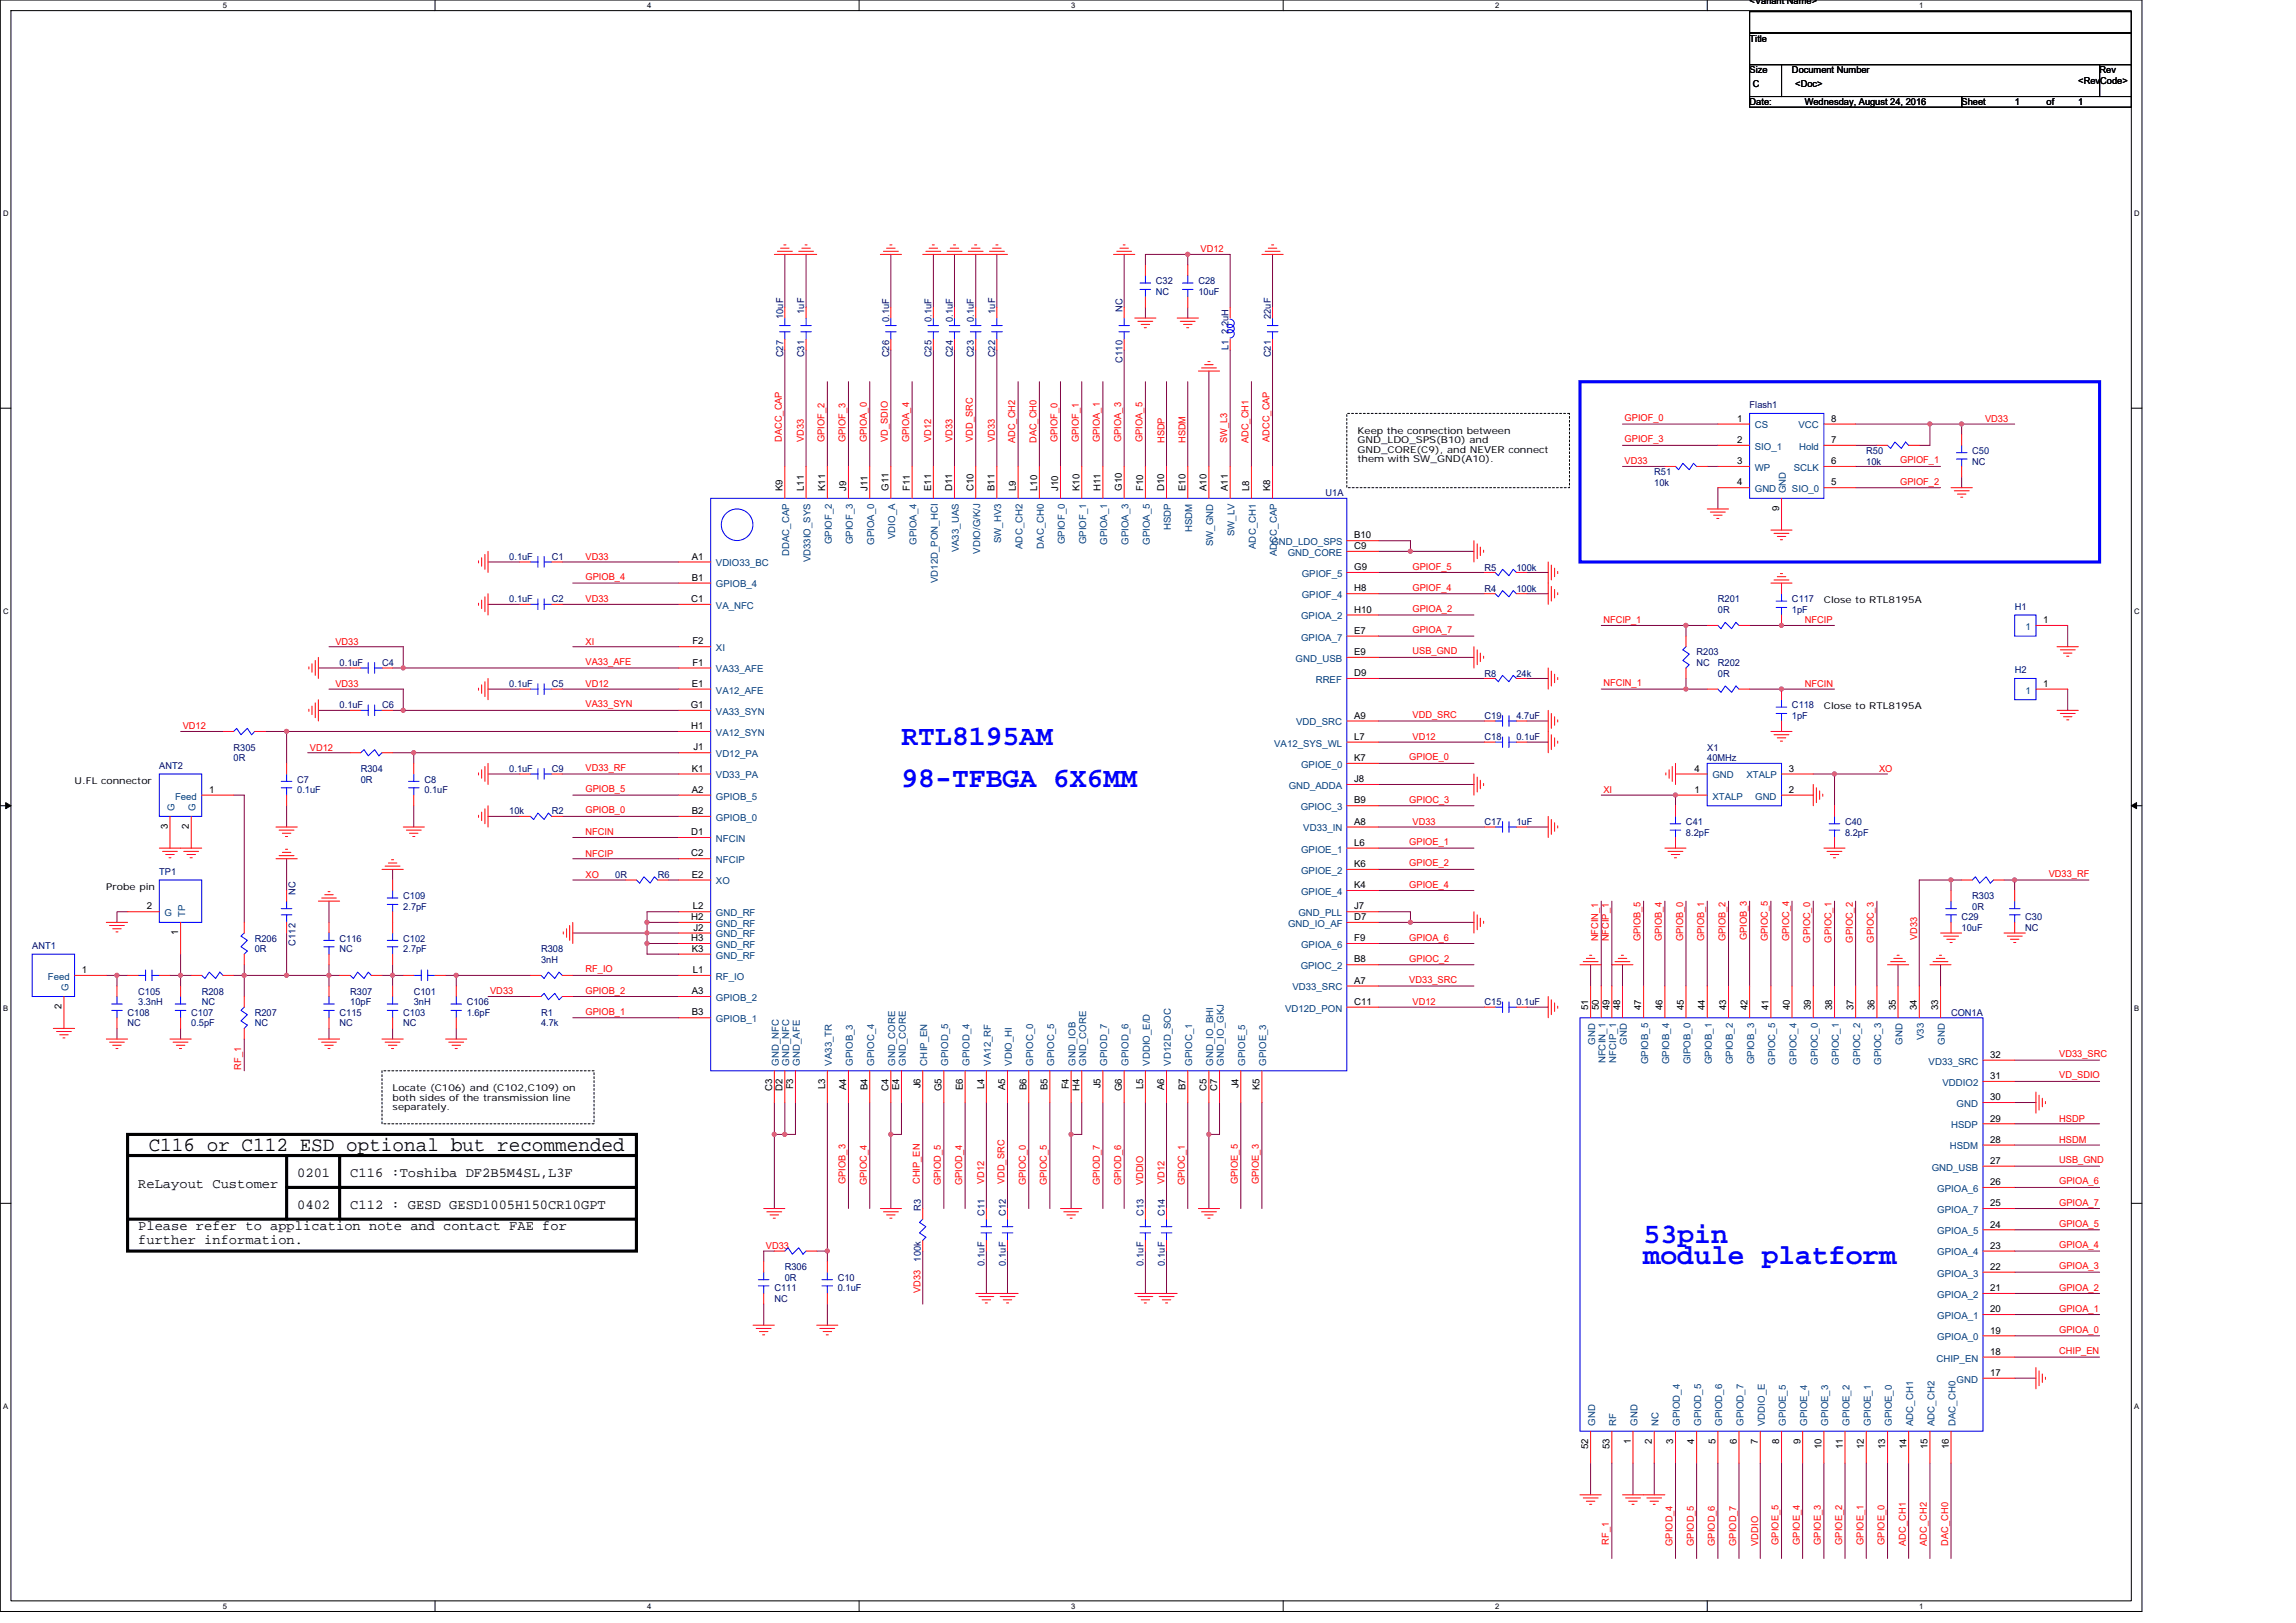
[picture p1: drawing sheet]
<svg xmlns="http://www.w3.org/2000/svg" width="297mm" height="210mm" viewBox="0 0 297 210" stroke-linecap="round" stroke-linejoin="round" font-family="sans-serif">
<defs><g id="words">
<g font-size="3.7" fill="#00f">
<text x="116.6" y="96.4">RTL8195AM</text>
<text x="116.6" y="101.8">98-TFBGA 6X6MM</text>
<text x="212.6" y="160.8">53pin</text>
<text x="212.6" y="163.6">module platform</text>
</g>
<text font-size="2.6" x="19.2" y="148.9">C116 or C112 ESD optional but recommended</text>
<g font-size="1.8">
<text x="17.9" y="153.6">ReLayout Customer</text>
<text x="38.5" y="152.3">0201</text>
<text x="45.3" y="152.3">C116 :Toshiba DF2B5M4SL,L3F</text>
<text x="17.9" y="159.1">Please refer to application note and contact FAE for</text>
<text x="17.9" y="160.9">further information.</text>
<text x="38.5" y="156.4">0402</text>
<text x="45.3" y="156.4">C112 : GESD GESD1005H150CR10GPT</text>
</g>
<g font-size="1.2">
<text x="226.4" y="5.4">Title</text>
<text x="226.4" y=".6">&lt;Variant Name&gt;</text>
<text x="226.4" y="9.5">Size</text>
<text x="226.8" y="11.3">C</text>
<text x="231.8" y="9.5">Document Number</text>
<text x="232.3" y="11.3">&lt;Doc&gt;</text>
<text x="268.9" y="10.9">&lt;RevCode&gt;</text>
<text x="271.6" y="9.5">Rev</text>
<text x="226.4" y="13.6">Date:</text>
<text x="233.5" y="13.6">Wednesday, August 24, 2016</text>
<text x="253.8" y="13.6">Sheet</text>
<text x="260.6" y="13.6">1</text>
<text x="264.8" y="13.6">of</text>
<text x="268.9" y="13.6">1</text>
<text x="175.6" y="56.1">Keep the connection between</text>
<text x="175.6" y="57.3">GND_LDO_SPS(B10) and</text>
<text x="175.6" y="58.6">GND_CORE(C9), and NEVER connect</text>
<text x="175.6" y="59.8">them with SW_GND(A10).</text>
<text x="224.7" y="54.6">1</text>
<text x="224.7" y="57.3">2</text>
<text x="236.9" y="57.3">7</text>
<text x="236.9" y="54.6">8</text>
<text x="101.2" y="63.5" transform="rotate(-90 101.2 63.5)">K9</text>
<text x="104" y="63.5" transform="rotate(-90 104 63.5)">L11</text>
<text x="106.7" y="63.5" transform="rotate(-90 106.7 63.5)">K11</text>
<text x="109.5" y="63.5" transform="rotate(-90 109.5 63.5)">J9</text>
<text x="112.2" y="63.5" transform="rotate(-90 112.2 63.5)">J11</text>
<text x="115" y="63.5" transform="rotate(-90 115 63.5)">G11</text>
<text x="117.7" y="63.5" transform="rotate(-90 117.7 63.5)">F11</text>
<text x="120.5" y="63.5" transform="rotate(-90 120.5 63.5)">E11</text>
<text x="123.2" y="63.5" transform="rotate(-90 123.2 63.5)">D11</text>
<text x="125.9" y="63.5" transform="rotate(-90 125.9 63.5)">C10</text>
<text x="128.7" y="63.5" transform="rotate(-90 128.7 63.5)">B11</text>
<text x="131.4" y="63.5" transform="rotate(-90 131.4 63.5)">L9</text>
<text x="134.2" y="63.5" transform="rotate(-90 134.2 63.5)">L10</text>
<text x="136.9" y="63.5" transform="rotate(-90 136.9 63.5)">J10</text>
<text x="139.7" y="63.5" transform="rotate(-90 139.7 63.5)">K10</text>
<text x="142.4" y="63.5" transform="rotate(-90 142.4 63.5)">H11</text>
<text x="145.1" y="63.5" transform="rotate(-90 145.1 63.5)">G10</text>
<text x="147.9" y="63.5" transform="rotate(-90 147.9 63.5)">F10</text>
<text x="150.6" y="63.5" transform="rotate(-90 150.6 63.5)">D10</text>
<text x="153.4" y="63.5" transform="rotate(-90 153.4 63.5)">E10</text>
<text x="156.1" y="63.5" transform="rotate(-90 156.1 63.5)">A10</text>
<text x="158.9" y="63.5" transform="rotate(-90 158.9 63.5)">A11</text>
<text x="161.6" y="63.5" transform="rotate(-90 161.6 63.5)">L8</text>
<text x="164.3" y="63.5" transform="rotate(-90 164.3 63.5)">K8</text>
<text x="224.7" y="62.8">4</text>
<text x="224.7" y="60">3</text>
<text x="236.9" y="60">6</text>
<text x="236.9" y="62.8">5</text>
<text x="175.2" y="69.7">B10</text>
<text x="175.2" y="71">C9</text>
<text x="230.2" y="66.1" transform="rotate(-90 230.2 66.1)">9</text>
<text x="89.4" y="77.9">C1</text>
<text x="89.5" y="72.4">A1</text>
<text x="89.5" y="75.1">B1</text>
<text x="175.2" y="76.5">H8</text>
<text x="175.2" y="73.8">G9</text>
<text x="89.6" y="83.4">F2</text>
<text x="175.2" y="82">E7</text>
<text x="175.2" y="79.3">H10</text>
<text x="236" y="78.1">Close to RTL8195A</text>
<text x="264.3" y="80.6">1</text>
<text x="89.5" y="88.9">E1</text>
<text x="89.6" y="86.1">F1</text>
<text x="175.2" y="84.8">E9</text>
<text x="175.2" y="87.5">D9</text>
<text x="264.3" y="88.9">1</text>
<text x="89.4" y="91.6">G1</text>
<text x="89.4" y="94.3">H1</text>
<text x="175.2" y="93">A9</text>
<text x="175.2" y="95.7">L7</text>
<text x="236" y="91.8">Close to RTL8195A</text>
<text x="9.6" y="101.4">U.FL connector</text>
<text x="89.5" y="99.8">K1</text>
<text x="89.7" y="97.1">J1</text>
<text x="175.2" y="101.2">J8</text>
<text x="175.2" y="98.5">K7</text>
<text x="219.2" y="99.8">4</text>
<text x="231.4" y="99.8">3</text>
<text x="21.7" y="107.3" transform="rotate(-90 21.7 107.3)">3</text>
<text x="24.4" y="107.3" transform="rotate(-90 24.4 107.3)">2</text>
<text x="27" y="102.6">1</text>
<text x="89.5" y="102.6">A2</text>
<text x="89.5" y="105.3">B2</text>
<text x="175.2" y="106.7">A8</text>
<text x="175.2" y="103.9">B9</text>
<text x="219.2" y="102.6">1</text>
<text x="231.4" y="102.6">2</text>
<text x="89.4" y="108.1">D1</text>
<text x="89.4" y="110.8">C2</text>
<text x="89.5" y="113.6">E2</text>
<text x="175.2" y="112.2">K6</text>
<text x="175.2" y="109.4">L6</text>
<text x="13.8" y="115.1">Probe pin</text>
<text x="19" y="117.7">2</text>
<text x="89.4" y="119">H2</text>
<text x="89.6" y="117.7">L2</text>
<text x="175.2" y="119">D7</text>
<text x="175.2" y="117.7">J7</text>
<text x="175.2" y="114.9">K4</text>
<text x="10.6" y="125.9">1</text>
<text x="23.1" y="121" transform="rotate(-90 23.1 121)">1</text>
<text x="89.4" y="121.8">H3</text>
<text x="89.5" y="123.1">K3</text>
<text x="89.6" y="125.9">L1</text>
<text x="89.7" y="120.4">J2</text>
<text x="175.2" y="124.5">B8</text>
<text x="175.2" y="121.8">F9</text>
<text x="8" y="130.6" transform="rotate(-90 8 130.6)">2</text>
<text x="89.5" y="128.6">A3</text>
<text x="89.5" y="131.4">B3</text>
<text x="175.2" y="130">C11</text>
<text x="175.2" y="127.3">A7</text>
<text x="205.5" y="130.7" transform="rotate(-90 205.5 130.7)">51</text>
<text x="206.9" y="130.7" transform="rotate(-90 206.9 130.7)">50</text>
<text x="208.2" y="130.7" transform="rotate(-90 208.2 130.7)">49</text>
<text x="209.6" y="130.7" transform="rotate(-90 209.6 130.7)">48</text>
<text x="212.3" y="130.7" transform="rotate(-90 212.3 130.7)">47</text>
<text x="215.1" y="130.7" transform="rotate(-90 215.1 130.7)">46</text>
<text x="217.8" y="130.7" transform="rotate(-90 217.8 130.7)">45</text>
<text x="220.6" y="130.7" transform="rotate(-90 220.6 130.7)">44</text>
<text x="223.3" y="130.7" transform="rotate(-90 223.3 130.7)">43</text>
<text x="226.1" y="130.7" transform="rotate(-90 226.1 130.7)">42</text>
<text x="228.8" y="130.7" transform="rotate(-90 228.8 130.7)">41</text>
<text x="231.5" y="130.7" transform="rotate(-90 231.5 130.7)">40</text>
<text x="234.3" y="130.7" transform="rotate(-90 234.3 130.7)">39</text>
<text x="237" y="130.7" transform="rotate(-90 237 130.7)">38</text>
<text x="239.8" y="130.7" transform="rotate(-90 239.8 130.7)">37</text>
<text x="242.5" y="130.7" transform="rotate(-90 242.5 130.7)">36</text>
<text x="245.3" y="130.7" transform="rotate(-90 245.3 130.7)">35</text>
<text x="248" y="130.7" transform="rotate(-90 248 130.7)">34</text>
<text x="250.8" y="130.7" transform="rotate(-90 250.8 130.7)">33</text>
<text x="257.5" y="136.9">32</text>
<text x="50.8" y="141.2">Locate (C106) and (C102,C109) on</text>
<text x="50.8" y="142.4">both sides of the transmission line</text>
<text x="50.8" y="143.6">separately.</text>
<text x="99.9" y="141.1" transform="rotate(-90 99.9 141.1)">C3</text>
<text x="101.2" y="141.1" transform="rotate(-90 101.2 141.1)">D2</text>
<text x="102.6" y="140.9" transform="rotate(-90 102.6 140.9)">F3</text>
<text x="106.7" y="140.9" transform="rotate(-90 106.7 140.9)">L3</text>
<text x="109.5" y="141" transform="rotate(-90 109.5 141)">A4</text>
<text x="112.2" y="141" transform="rotate(-90 112.2 141)">B4</text>
<text x="115" y="141.1" transform="rotate(-90 115 141.1)">C4</text>
<text x="116.3" y="141" transform="rotate(-90 116.3 141)">E4</text>
<text x="119.1" y="140.8" transform="rotate(-90 119.1 140.8)">J6</text>
<text x="121.8" y="141.2" transform="rotate(-90 121.8 141.2)">G5</text>
<text x="124.6" y="141" transform="rotate(-90 124.6 141)">E6</text>
<text x="127.3" y="140.9" transform="rotate(-90 127.3 140.9)">L4</text>
<text x="130" y="141" transform="rotate(-90 130 141)">A5</text>
<text x="132.8" y="141" transform="rotate(-90 132.8 141)">B6</text>
<text x="135.5" y="141" transform="rotate(-90 135.5 141)">B5</text>
<text x="138.3" y="140.9" transform="rotate(-90 138.3 140.9)">F4</text>
<text x="139.7" y="141.1" transform="rotate(-90 139.7 141.1)">H4</text>
<text x="142.4" y="140.8" transform="rotate(-90 142.4 140.8)">J5</text>
<text x="145.1" y="141.2" transform="rotate(-90 145.1 141.2)">G6</text>
<text x="147.9" y="140.9" transform="rotate(-90 147.9 140.9)">L5</text>
<text x="150.6" y="141" transform="rotate(-90 150.6 141)">A6</text>
<text x="153.4" y="141" transform="rotate(-90 153.4 141)">B7</text>
<text x="156.1" y="141.1" transform="rotate(-90 156.1 141.1)">C5</text>
<text x="157.5" y="141.1" transform="rotate(-90 157.5 141.1)">C7</text>
<text x="160.2" y="140.8" transform="rotate(-90 160.2 140.8)">J4</text>
<text x="163" y="141" transform="rotate(-90 163 141)">K5</text>
<text x="257.5" y="142.3">30</text>
<text x="257.5" y="139.6">31</text>
<text x="257.5" y="147.8">28</text>
<text x="257.5" y="145.1">29</text>
<text x="257.5" y="150.6">27</text>
<text x="257.5" y="153.3">26</text>
<text x="257.5" y="161.6">23</text>
<text x="257.5" y="158.8">24</text>
<text x="257.5" y="156.1">25</text>
<text x="257.5" y="167">21</text>
<text x="257.5" y="164.3">22</text>
<text x="257.5" y="172.5">19</text>
<text x="257.5" y="169.8">20</text>
<text x="257.5" y="178">17</text>
<text x="257.5" y="175.3">18</text>
<text x="205.5" y="187.5" transform="rotate(-90 205.5 187.5)">52</text>
<text x="208.2" y="187.5" transform="rotate(-90 208.2 187.5)">53</text>
<text x="211" y="186.8" transform="rotate(-90 211 186.8)">1</text>
<text x="213.7" y="186.8" transform="rotate(-90 213.7 186.8)">2</text>
<text x="216.5" y="186.8" transform="rotate(-90 216.5 186.8)">3</text>
<text x="219.2" y="186.8" transform="rotate(-90 219.2 186.8)">4</text>
<text x="222" y="186.8" transform="rotate(-90 222 186.8)">5</text>
<text x="224.7" y="186.8" transform="rotate(-90 224.7 186.8)">6</text>
<text x="227.4" y="186.8" transform="rotate(-90 227.4 186.8)">7</text>
<text x="230.2" y="186.8" transform="rotate(-90 230.2 186.8)">8</text>
<text x="232.9" y="186.8" transform="rotate(-90 232.9 186.8)">9</text>
<text x="235.7" y="187.5" transform="rotate(-90 235.7 187.5)">10</text>
<text x="238.4" y="187.5" transform="rotate(-90 238.4 187.5)">11</text>
<text x="241.1" y="187.5" transform="rotate(-90 241.1 187.5)">12</text>
<text x="243.9" y="187.5" transform="rotate(-90 243.9 187.5)">13</text>
<text x="246.6" y="187.5" transform="rotate(-90 246.6 187.5)">14</text>
<text x="249.4" y="187.5" transform="rotate(-90 249.4 187.5)">15</text>
<text x="252.1" y="187.5" transform="rotate(-90 252.1 187.5)">16</text>
</g>
<g font-size="1.2" fill="#f00">
<text x="155.3" y="32.6">VD12</text>
<text x="101.2" y="57.2" transform="rotate(-90 101.2 57.2)">DACC_CAP</text>
<text x="104" y="57.2" transform="rotate(-90 104 57.2)">VD33</text>
<text x="106.7" y="57.2" transform="rotate(-90 106.7 57.2)">GPIOF_2</text>
<text x="109.4" y="57.2" transform="rotate(-90 109.4 57.2)">GPIOF_3</text>
<text x="112.1" y="57.2" transform="rotate(-90 112.1 57.2)">GPIOA_0</text>
<text x="114.9" y="57.2" transform="rotate(-90 114.9 57.2)">VD_SDIO</text>
<text x="117.6" y="57.2" transform="rotate(-90 117.6 57.2)">GPIOA_4</text>
<text x="120.5" y="57.2" transform="rotate(-90 120.5 57.2)">VD12</text>
<text x="123.2" y="57.2" transform="rotate(-90 123.2 57.2)">VD33</text>
<text x="125.9" y="57.2" transform="rotate(-90 125.9 57.2)">VDD_SRC</text>
<text x="128.7" y="57.2" transform="rotate(-90 128.7 57.2)">VD33</text>
<text x="131.3" y="57.3" transform="rotate(-90 131.3 57.3)">ADC_CH2</text>
<text x="134.1" y="57.3" transform="rotate(-90 134.1 57.3)">DAC_CH0</text>
<text x="136.8" y="57.2" transform="rotate(-90 136.8 57.2)">GPIOF_0</text>
<text x="139.6" y="57.2" transform="rotate(-90 139.6 57.2)">GPIOF_1</text>
<text x="142.3" y="57.2" transform="rotate(-90 142.3 57.2)">GPIOA_1</text>
<text x="145.1" y="57.2" transform="rotate(-90 145.1 57.2)">GPIOA_3</text>
<text x="147.8" y="57.2" transform="rotate(-90 147.8 57.2)">GPIOA_5</text>
<text x="150.6" y="57.3" transform="rotate(-90 150.6 57.3)">HSDP</text>
<text x="153.4" y="57.3" transform="rotate(-90 153.4 57.3)">HSDM</text>
<text x="158.8" y="57.3" transform="rotate(-90 158.8 57.3)">SW_L3</text>
<text x="161.5" y="57.3" transform="rotate(-90 161.5 57.3)">ADC_CH1</text>
<text x="164.2" y="57.2" transform="rotate(-90 164.2 57.2)">ADCC_CAP</text>
<text x="210.2" y="57.2">GPIOF_3</text>
<text x="210.2" y="54.5">GPIOF_0</text>
<text x="245.8" y="60">GPIOF_1</text>
<text x="256.8" y="54.6">VD33</text>
<text x="210.2" y="60.1">VD33</text>
<text x="245.8" y="62.7">GPIOF_2</text>
<text x="75.8" y="72.4">VD33</text>
<text x="75.8" y="77.9">VD33</text>
<text x="75.8" y="75.1">GPIOB_4</text>
<text x="182.7" y="76.4">GPIOF_4</text>
<text x="182.7" y="73.7">GPIOF_5</text>
<text x="43.4" y="83.4">VD33</text>
<text x="75.8" y="83.4">XI</text>
<text x="182.7" y="79.2">GPIOA_2</text>
<text x="182.7" y="81.9">GPIOA_7</text>
<text x="207.4" y="80.5">NFCIP_1</text>
<text x="233.5" y="80.6">NFCIP</text>
<text x="43.4" y="88.9">VD33</text>
<text x="75.8" y="88.9">VD12</text>
<text x="75.8" y="86">VA33_AFE</text>
<text x="182.7" y="84.7">USB_GND</text>
<text x="207.4" y="88.8">NFCIN_1</text>
<text x="233.5" y="88.9">NFCIN</text>
<text x="23.6" y="94.4">VD12</text>
<text x="75.8" y="91.5">VA33_SYN</text>
<text x="182.7" y="95.7">VD12</text>
<text x="182.7" y="92.9">VDD_SRC</text>
<text x="40.1" y="97.1">VD12</text>
<text x="75.8" y="99.8">VD33_RF</text>
<text x="182.3" y="98.4">GPIOE_0</text>
<text x="243.1" y="99.9">XO</text>
<text x="75.8" y="102.5">GPIOB_5</text>
<text x="75.8" y="105.2">GPIOB_0</text>
<text x="182.3" y="103.9">GPIOC_3</text>
<text x="182.7" y="106.7">VD33</text>
<text x="207.4" y="102.6">XI</text>
<text x="75.8" y="108.1">NFCIN</text>
<text x="75.8" y="110.8">NFCIP</text>
<text x="75.8" y="113.6">XO</text>
<text x="182.3" y="109.3">GPIOE_1</text>
<text x="182.3" y="112.1">GPIOE_2</text>
<text x="265" y="113.5">VD33_RF</text>
<text x="182.3" y="114.8">GPIOE_4</text>
<text x="75.8" y="125.8">RF_IO</text>
<text x="182.3" y="124.4">GPIOC_2</text>
<text x="182.3" y="121.7">GPIOA_6</text>
<text x="206.8" y="121.8" transform="rotate(-90 206.8 121.8)">NFCIN_1</text>
<text x="208.1" y="121.8" transform="rotate(-90 208.1 121.8)">NFCIP_1</text>
<text x="212.3" y="121.8" transform="rotate(-90 212.3 121.8)">GPIOB_5</text>
<text x="215" y="121.8" transform="rotate(-90 215 121.8)">GPIOB_4</text>
<text x="217.7" y="121.8" transform="rotate(-90 217.7 121.8)">GPIOB_0</text>
<text x="220.5" y="121.8" transform="rotate(-90 220.5 121.8)">GPIOB_1</text>
<text x="223.2" y="121.8" transform="rotate(-90 223.2 121.8)">GPIOB_2</text>
<text x="226" y="121.7" transform="rotate(-90 226 121.7)">GPIOB_3</text>
<text x="228.7" y="121.8" transform="rotate(-90 228.7 121.8)">GPIOC_5</text>
<text x="231.5" y="121.8" transform="rotate(-90 231.5 121.8)">GPIOC_4</text>
<text x="234.2" y="121.9" transform="rotate(-90 234.2 121.9)">GPIOC_0</text>
<text x="237" y="121.9" transform="rotate(-90 237 121.9)">GPIOC_1</text>
<text x="239.7" y="121.9" transform="rotate(-90 239.7 121.9)">GPIOC_2</text>
<text x="242.4" y="121.9" transform="rotate(-90 242.4 121.9)">GPIOC_3</text>
<text x="248" y="121.7" transform="rotate(-90 248 121.7)">VD33</text>
<text x="63.4" y="128.7">VD33</text>
<text x="75.8" y="128.5">GPIOB_2</text>
<text x="75.8" y="131.3">GPIOB_1</text>
<text x="182.3" y="127.2">VD33_SRC</text>
<text x="182.7" y="130">VD12</text>
<text x="266.4" y="136.8">VD33_SRC</text>
<text x="31.2" y="138.4" transform="rotate(-90 31.2 138.4)">RF_1</text>
<text x="266.4" y="139.5">VD_SDIO</text>
<text x="266.4" y="145.1">HSDP</text>
<text x="266.4" y="147.9">HSDM</text>
<text x="109.4" y="153.2" transform="rotate(-90 109.4 153.2)">GPIOB_3</text>
<text x="112.1" y="153.4" transform="rotate(-90 112.1 153.4)">GPIOC_4</text>
<text x="119" y="153.2" transform="rotate(-90 119 153.2)">CHIP_EN</text>
<text x="121.7" y="153.4" transform="rotate(-90 121.7 153.4)">GPIOD_5</text>
<text x="124.5" y="153.4" transform="rotate(-90 124.5 153.4)">GPIOD_4</text>
<text x="127.3" y="153.2" transform="rotate(-90 127.3 153.2)">VD12</text>
<text x="130" y="153.2" transform="rotate(-90 130 153.2)">VDD_SRC</text>
<text x="132.7" y="153.4" transform="rotate(-90 132.7 153.4)">GPIOC_0</text>
<text x="135.4" y="153.4" transform="rotate(-90 135.4 153.4)">GPIOC_5</text>
<text x="142.3" y="153.4" transform="rotate(-90 142.3 153.4)">GPIOD_7</text>
<text x="145.1" y="153.4" transform="rotate(-90 145.1 153.4)">GPIOD_6</text>
<text x="147.9" y="153.4" transform="rotate(-90 147.9 153.4)">VDDIO</text>
<text x="150.6" y="153.2" transform="rotate(-90 150.6 153.2)">VD12</text>
<text x="153.3" y="153.4" transform="rotate(-90 153.3 153.4)">GPIOC_1</text>
<text x="160.1" y="153.2" transform="rotate(-90 160.1 153.2)">GPIOE_5</text>
<text x="162.9" y="153.2" transform="rotate(-90 162.9 153.2)">GPIOE_3</text>
<text x="266.4" y="156">GPIOA_7</text>
<text x="266.4" y="150.5">USB_GND</text>
<text x="266.4" y="153.2">GPIOA_6</text>
<text x="99.1" y="161.6">VD33</text>
<text x="266.4" y="161.5">GPIOA_4</text>
<text x="266.4" y="158.7">GPIOA_5</text>
<text x="119.1" y="167.3" transform="rotate(-90 119.1 167.3)">VD33</text>
<text x="266.4" y="167">GPIOA_2</text>
<text x="266.4" y="164.2">GPIOA_3</text>
<text x="266.4" y="169.7">GPIOA_1</text>
<text x="266.4" y="172.4">GPIOA_0</text>
<text x="266.4" y="175.2">CHIP_EN</text>
<text x="208.1" y="199.9" transform="rotate(-90 208.1 199.9)">RF_1</text>
<text x="216.4" y="200" transform="rotate(-90 216.4 200)">GPIOD_4</text>
<text x="219.1" y="200" transform="rotate(-90 219.1 200)">GPIOD_5</text>
<text x="221.9" y="200" transform="rotate(-90 221.9 200)">GPIOD_6</text>
<text x="224.6" y="200" transform="rotate(-90 224.6 200)">GPIOD_7</text>
<text x="227.5" y="200" transform="rotate(-90 227.5 200)">VDDIO</text>
<text x="230.1" y="199.9" transform="rotate(-90 230.1 199.9)">GPIOE_5</text>
<text x="232.8" y="199.9" transform="rotate(-90 232.8 199.9)">GPIOE_4</text>
<text x="235.6" y="199.9" transform="rotate(-90 235.6 199.9)">GPIOE_3</text>
<text x="238.3" y="199.9" transform="rotate(-90 238.3 199.9)">GPIOE_2</text>
<text x="241.1" y="199.9" transform="rotate(-90 241.1 199.9)">GPIOE_1</text>
<text x="243.8" y="199.9" transform="rotate(-90 243.8 199.9)">GPIOE_0</text>
<text x="246.5" y="200" transform="rotate(-90 246.5 200)">ADC_CH1</text>
<text x="249.3" y="200" transform="rotate(-90 249.3 200)">ADC_CH2</text>
<text x="252" y="200" transform="rotate(-90 252 200)">DAC_CH0</text>
</g>
<g font-size="1.2" fill="#000080">
<text x="101.3" y="41.3" transform="rotate(-90 101.3 41.3)">10uF</text>
<text x="104.1" y="40.6" transform="rotate(-90 104.1 40.6)">1uF</text>
<text x="115" y="41.7" transform="rotate(-90 115 41.7)">0.1uF</text>
<text x="120.5" y="41.7" transform="rotate(-90 120.5 41.7)">0.1uF</text>
<text x="123.3" y="41.7" transform="rotate(-90 123.3 41.7)">0.1uF</text>
<text x="126" y="41.7" transform="rotate(-90 126 41.7)">0.1uF</text>
<text x="128.8" y="40.6" transform="rotate(-90 128.8 40.6)">1uF</text>
<text x="145.2" y="40.3" transform="rotate(-90 145.2 40.3)">NC</text>
<text x="149.5" y="36.8">C32</text>
<text x="149.5" y="38.2">NC</text>
<text x="155" y="36.8">C28</text>
<text x="155" y="38.2">10uF</text>
<text x="164.4" y="41.3" transform="rotate(-90 164.4 41.3)">22uF</text>
<text x="101.3" y="46.2" transform="rotate(-90 101.3 46.2)">C27</text>
<text x="104.1" y="46.2" transform="rotate(-90 104.1 46.2)">C31</text>
<text x="115" y="46.2" transform="rotate(-90 115 46.2)">C26</text>
<text x="120.5" y="46.2" transform="rotate(-90 120.5 46.2)">C25</text>
<text x="123.3" y="46.2" transform="rotate(-90 123.3 46.2)">C24</text>
<text x="126" y="46.2" transform="rotate(-90 126 46.2)">C23</text>
<text x="128.8" y="46.2" transform="rotate(-90 128.8 46.2)">C22</text>
<text x="145.2" y="46.9" transform="rotate(-90 145.2 46.9)">C110</text>
<text x="158.9" y="45.3" transform="rotate(-90 158.9 45.3)">L1 2.2uH</text>
<text x="164.4" y="46.2" transform="rotate(-90 164.4 46.2)">C21</text>
<text x="226.4" y="52.8">Flash1</text>
<text x="241.4" y="58.7">R50</text>
<text x="255.2" y="58.7">C50</text>
<text x="171.5" y="64.2">U1A</text>
<text x="214" y="61.5">R51</text>
<text x="214" y="62.8">10k</text>
<text x="241.4" y="60.1">10k</text>
<text x="255.2" y="60.1">NC</text>
<text x="65.9" y="77.9">0.1uF</text>
<text x="65.9" y="72.5">0.1uF</text>
<text x="71.4" y="77.9">C2</text>
<text x="71.4" y="72.5">C1</text>
<text x="192.1" y="76.6">R4</text>
<text x="192.1" y="73.8">R5</text>
<text x="196.2" y="76.6">100k</text>
<text x="196.2" y="73.8">100k</text>
<text x="222.2" y="77.9">R201</text>
<text x="231.8" y="77.9">C117</text>
<text x="222.2" y="79.3">0R</text>
<text x="231.8" y="79.3">1pF</text>
<text x="260.6" y="78.9">H1</text>
<text x="43.9" y="86.2">0.1uF</text>
<text x="49.4" y="86.2">C4</text>
<text x="65.9" y="88.9">0.1uF</text>
<text x="71.4" y="88.9">C5</text>
<text x="192.1" y="87.5">R8</text>
<text x="196.2" y="87.5">24k</text>
<text x="219.5" y="84.8">R203</text>
<text x="219.5" y="86.2">NC</text>
<text x="222.2" y="86.2">R202</text>
<text x="222.2" y="87.5">0R</text>
<text x="260.6" y="87.1">H2</text>
<text x="43.9" y="91.7">0.1uF</text>
<text x="49.4" y="91.7">C6</text>
<text x="192.1" y="93">C19</text>
<text x="192.1" y="95.8">C18</text>
<text x="196.2" y="93">4.7uF</text>
<text x="196.2" y="95.8">0.1uF</text>
<text x="231.8" y="91.7">C118</text>
<text x="231.8" y="93">1pF</text>
<text x="20.6" y="99.5">ANT2</text>
<text x="30.2" y="97.1">R305</text>
<text x="30.2" y="98.5">0R</text>
<text x="38.5" y="101.3">C7</text>
<text x="46.7" y="99.9">R304</text>
<text x="46.7" y="101.3">0R</text>
<text x="54.9" y="101.3">C8</text>
<text x="65.9" y="99.9">0.1uF</text>
<text x="71.4" y="99.9">C9</text>
<text x="220.9" y="97.1">X1</text>
<text x="220.9" y="98.5">40MHz</text>
<text x="38.5" y="102.6">0.1uF</text>
<text x="54.9" y="102.6">0.1uF</text>
<text x="65.9" y="105.4">10k</text>
<text x="71.4" y="105.4">R2</text>
<text x="192.1" y="106.7">C17</text>
<text x="196.2" y="106.7">1uF</text>
<text x="218.1" y="106.7">C41</text>
<text x="238.7" y="106.7">C40</text>
<text x="20.6" y="113.2">TP1</text>
<text x="79.6" y="113.6">0R</text>
<text x="85.1" y="113.6">R6</text>
<text x="218.1" y="108.1">8.2pF</text>
<text x="238.7" y="108.1">8.2pF</text>
<text x="38.2" y="115.8" transform="rotate(-90 38.2 115.8)">NC</text>
<text x="52.2" y="116.3">C109</text>
<text x="52.2" y="117.7">2.7pF</text>
<text x="253.8" y="119.1">C29</text>
<text x="255.2" y="116.3">R303</text>
<text x="255.2" y="117.7">0R</text>
<text x="262" y="119.1">C30</text>
<text x="4.2" y="122.8">ANT1</text>
<text x="33" y="121.8">R206</text>
<text x="33" y="123.2">0R</text>
<text x="38.2" y="122.3" transform="rotate(-90 38.2 122.3)">C112</text>
<text x="43.9" y="121.8">C116</text>
<text x="43.9" y="123.2">NC</text>
<text x="52.2" y="121.8">C102</text>
<text x="52.2" y="123.2">2.7pF</text>
<text x="70" y="123.2">R308</text>
<text x="70" y="124.6">3nH</text>
<text x="253.8" y="120.5">10uF</text>
<text x="262" y="120.5">NC</text>
<text x="16.5" y="131.4">C108</text>
<text x="17.9" y="128.7">C105</text>
<text x="17.9" y="130">3.3nH</text>
<text x="24.7" y="131.4">C107</text>
<text x="26.1" y="128.7">R208</text>
<text x="26.1" y="130">NC</text>
<text x="33" y="131.4">R207</text>
<text x="43.9" y="131.4">C115</text>
<text x="45.3" y="128.7">R307</text>
<text x="45.3" y="130">10pF</text>
<text x="52.2" y="131.4">C103</text>
<text x="53.5" y="128.7">C101</text>
<text x="53.5" y="130">3nH</text>
<text x="60.4" y="130">C106</text>
<text x="60.4" y="131.4">1.6pF</text>
<text x="70" y="131.4">R1</text>
<text x="192.1" y="130">C15</text>
<text x="196.2" y="130">0.1uF</text>
<text x="252.4" y="131.4">CON1A</text>
<text x="16.5" y="132.8">NC</text>
<text x="24.7" y="132.8">0.5pF</text>
<text x="33" y="132.8">NC</text>
<text x="43.9" y="132.8">NC</text>
<text x="52.2" y="132.8">NC</text>
<text x="70" y="132.8">4.7k</text>
<text x="119.1" y="156.6" transform="rotate(-90 119.1 156.6)">R3</text>
<text x="127.4" y="157.3" transform="rotate(-90 127.4 157.3)">C11</text>
<text x="130.1" y="157.3" transform="rotate(-90 130.1 157.3)">C12</text>
<text x="148" y="157.3" transform="rotate(-90 148 157.3)">C13</text>
<text x="150.7" y="157.3" transform="rotate(-90 150.7 157.3)">C14</text>
<text x="100.2" y="167.1">C111</text>
<text x="101.5" y="164.3">R306</text>
<text x="101.5" y="165.7">0R</text>
<text x="108.4" y="165.7">C10</text>
<text x="108.4" y="167.1">0.1uF</text>
<text x="119.1" y="163.2" transform="rotate(-90 119.1 163.2)">100k</text>
<text x="127.4" y="163.8" transform="rotate(-90 127.4 163.8)">0.1uF</text>
<text x="130.1" y="163.8" transform="rotate(-90 130.1 163.8)">0.1uF</text>
<text x="148" y="163.8" transform="rotate(-90 148 163.8)">0.1uF</text>
<text x="150.7" y="163.8" transform="rotate(-90 150.7 163.8)">0.1uF</text>
<text x="100.2" y="168.5">NC</text>
</g>
<g font-size="1.2" fill="#004080">
<text x="227" y="55.4">CS</text>
<text x="227" y="58.2">SIO_1</text>
<text x="232.7" y="55.4">VCC</text>
<text x="232.8" y="58.2">Hold</text>
<text x="227" y="63.7">GND</text>
<text x="227" y="60.9">WP</text>
<text x="231.1" y="63.8" transform="rotate(-90 231.1 63.8)">GND</text>
<text x="231.8" y="63.7">SIO_0</text>
<text x="232.1" y="60.9">SCLK</text>
<text x="102.1" y="72" transform="rotate(-90 102.1 72)">DDAC_CAP</text>
<text x="107.6" y="70.4" transform="rotate(-90 107.6 70.4)">GPIOF_2</text>
<text x="110.3" y="70.4" transform="rotate(-90 110.3 70.4)">GPIOF_3</text>
<text x="113.1" y="70.5" transform="rotate(-90 113.1 70.5)">GPIOA_0</text>
<text x="115.8" y="69.7" transform="rotate(-90 115.8 69.7)">VDIO_A</text>
<text x="118.6" y="70.5" transform="rotate(-90 118.6 70.5)">GPIOA_4</text>
<text x="124.1" y="71.5" transform="rotate(-90 124.1 71.5)">VA33_UAS</text>
<text x="126.8" y="71.6" transform="rotate(-90 126.8 71.6)">VDIO/G/K/J</text>
<text x="129.5" y="70.3" transform="rotate(-90 129.5 70.3)">SW_HV3</text>
<text x="132.3" y="71" transform="rotate(-90 132.3 71)">ADC_CH2</text>
<text x="135" y="71" transform="rotate(-90 135 71)">DAC_CH0</text>
<text x="137.8" y="70.4" transform="rotate(-90 137.8 70.4)">GPIOF_0</text>
<text x="140.5" y="70.4" transform="rotate(-90 140.5 70.4)">GPIOF_1</text>
<text x="143.3" y="70.5" transform="rotate(-90 143.3 70.5)">GPIOA_1</text>
<text x="146" y="70.5" transform="rotate(-90 146 70.5)">GPIOA_3</text>
<text x="148.8" y="70.5" transform="rotate(-90 148.8 70.5)">GPIOA_5</text>
<text x="151.5" y="68.6" transform="rotate(-90 151.5 68.6)">HSDP</text>
<text x="154.2" y="68.8" transform="rotate(-90 154.2 68.8)">HSDM</text>
<text x="157" y="70.7" transform="rotate(-90 157 70.7)">SW_GND</text>
<text x="159.7" y="69.4" transform="rotate(-90 159.7 69.4)">SW_LV</text>
<text x="162.5" y="71" transform="rotate(-90 162.5 71)">ADC_CH1</text>
<text x="164.5" y="70.5">GND_LDO_SPS</text>
<text x="165.2" y="72" transform="rotate(-90 165.2 72)">ADCC_CAP</text>
<text x="166.6" y="71.9">GND_CORE</text>
<text x="92.6" y="73.3">VDIO33_BC</text>
<text x="92.6" y="76">GPIOB_4</text>
<text x="104.9" y="72.8" transform="rotate(-90 104.9 72.8)">VD33IO_SYS</text>
<text x="121.3" y="75.5" transform="rotate(-90 121.3 75.5)">VD12D_PON_HCI</text>
<text x="168.4" y="77.4">GPIOF_4</text>
<text x="168.4" y="74.6">GPIOF_5</text>
<text x="92.6" y="78.8">VA_NFC</text>
<text x="168.3" y="82.9">GPIOA_7</text>
<text x="168.3" y="80.1">GPIOA_2</text>
<text x="262" y="81.5">1</text>
<text x="92.6" y="89.7">VA12_AFE</text>
<text x="92.6" y="87">VA33_AFE</text>
<text x="92.6" y="84.2">XI</text>
<text x="167.6" y="85.6">GND_USB</text>
<text x="170.2" y="88.3">RREF</text>
<text x="262" y="89.7">1</text>
<text x="92.6" y="92.5">VA33_SYN</text>
<text x="92.6" y="95.2">VA12_SYN</text>
<text x="167.7" y="93.9">VDD_SRC</text>
<text x="92.6" y="98">VD12_PA</text>
<text x="92.6" y="100.7">VD33_PA</text>
<text x="164.8" y="96.6">VA12_SYS_WL</text>
<text x="168.3" y="99.3">GPIOE_0</text>
<text x="221.5" y="100.7">GND</text>
<text x="225.9" y="100.7">XTALP</text>
<text x="22.6" y="104.9" transform="rotate(-90 22.6 104.9)">G</text>
<text x="22.6" y="103.4">Feed</text>
<text x="25.3" y="104.9" transform="rotate(-90 25.3 104.9)">G</text>
<text x="92.6" y="103.4">GPIOB_5</text>
<text x="92.6" y="106.2">GPIOB_0</text>
<text x="166.7" y="102.1">GND_ADDA</text>
<text x="168.3" y="104.8">GPIOC_3</text>
<text x="168.6" y="107.6">VD33_IN</text>
<text x="221.5" y="103.4">XTALP</text>
<text x="227.1" y="103.4">GND</text>
<text x="92.6" y="108.9">NFCIN</text>
<text x="92.6" y="111.7">NFCIP</text>
<text x="168.3" y="113.1">GPIOE_2</text>
<text x="168.3" y="110.3">GPIOE_1</text>
<text x="21.3" y="118.5">G</text>
<text x="23.9" y="118.7" transform="rotate(-90 23.9 118.7)">TP</text>
<text x="92.6" y="114.4">XO</text>
<text x="92.6" y="118.5">GND_RF</text>
<text x="92.6" y="119.9">GND_RF</text>
<text x="166.6" y="119.9">GND_IO_AF</text>
<text x="168" y="118.5">GND_PLL</text>
<text x="168.3" y="115.8">GPIOE_4</text>
<text x="92.6" y="122.6">GND_RF</text>
<text x="92.6" y="121.3">GND_RF</text>
<text x="92.6" y="124">GND_RF</text>
<text x="168.3" y="125.4">GPIOC_2</text>
<text x="168.3" y="122.6">GPIOA_6</text>
<text x="6.2" y="126.8">Feed</text>
<text x="8.8" y="128.2" transform="rotate(-90 8.8 128.2)">G</text>
<text x="92.6" y="126.8">RF_IO</text>
<text x="92.6" y="129.5">GPIOB_2</text>
<text x="166.3" y="130.9">VD12D_PON</text>
<text x="167.2" y="128.1">VD33_SRC</text>
<text x="92.6" y="132.2">GPIOB_1</text>
<text x="100.7" y="137.9" transform="rotate(-90 100.7 137.9)">GND_NFC</text>
<text x="102.1" y="137.9" transform="rotate(-90 102.1 137.9)">GND_NFC</text>
<text x="103.5" y="137.9" transform="rotate(-90 103.5 137.9)">GND_AFE</text>
<text x="107.6" y="137.9" transform="rotate(-90 107.6 137.9)">VA33_TR</text>
<text x="110.3" y="137.9" transform="rotate(-90 110.3 137.9)">GPIOB_3</text>
<text x="113.1" y="137.9" transform="rotate(-90 113.1 137.9)">GPIOC_4</text>
<text x="115.8" y="137.9" transform="rotate(-90 115.8 137.9)">GND_CORE</text>
<text x="117.2" y="137.9" transform="rotate(-90 117.2 137.9)">GND_CORE</text>
<text x="119.9" y="137.9" transform="rotate(-90 119.9 137.9)">CHIP_EN</text>
<text x="122.7" y="137.9" transform="rotate(-90 122.7 137.9)">GPIOD_5</text>
<text x="125.4" y="137.9" transform="rotate(-90 125.4 137.9)">GPIOD_4</text>
<text x="128.2" y="137.9" transform="rotate(-90 128.2 137.9)">VA12_RF</text>
<text x="130.9" y="137.9" transform="rotate(-90 130.9 137.9)">VDIO_HI</text>
<text x="133.7" y="137.9" transform="rotate(-90 133.7 137.9)">GPIOC_0</text>
<text x="136.4" y="137.9" transform="rotate(-90 136.4 137.9)">GPIOC_5</text>
<text x="139.1" y="137.9" transform="rotate(-90 139.1 137.9)">GND_IOB</text>
<text x="140.5" y="137.9" transform="rotate(-90 140.5 137.9)">GND_CORE</text>
<text x="143.3" y="137.9" transform="rotate(-90 143.3 137.9)">GPIOD_7</text>
<text x="146" y="137.9" transform="rotate(-90 146 137.9)">GPIOD_6</text>
<text x="148.8" y="137.9" transform="rotate(-90 148.8 137.9)">VDDIO_E/D</text>
<text x="151.5" y="137.9" transform="rotate(-90 151.5 137.9)">VD12D_SOC</text>
<text x="154.2" y="137.9" transform="rotate(-90 154.2 137.9)">GPIOC_1</text>
<text x="157" y="137.9" transform="rotate(-90 157 137.9)">GND_IO_BHI</text>
<text x="158.3" y="137.9" transform="rotate(-90 158.3 137.9)">GND_IO_GKJ</text>
<text x="161.1" y="137.9" transform="rotate(-90 161.1 137.9)">GPIOE_5</text>
<text x="163.8" y="137.9" transform="rotate(-90 163.8 137.9)">GPIOE_3</text>
<text x="206.4" y="135.1" transform="rotate(-90 206.4 135.1)">GND</text>
<text x="207.7" y="137.6" transform="rotate(-90 207.7 137.6)">NFCIN_1</text>
<text x="209.1" y="137.5" transform="rotate(-90 209.1 137.5)">NFCIP_1</text>
<text x="210.5" y="135.1" transform="rotate(-90 210.5 135.1)">GND</text>
<text x="213.2" y="137.7" transform="rotate(-90 213.2 137.7)">GPIOB_5</text>
<text x="216" y="137.7" transform="rotate(-90 216 137.7)">GPIOB_4</text>
<text x="218.7" y="137.7" transform="rotate(-90 218.7 137.7)">GIPOB_0</text>
<text x="221.4" y="137.7" transform="rotate(-90 221.4 137.7)">GPIOB_1</text>
<text x="224.2" y="137.7" transform="rotate(-90 224.2 137.7)">GPIOB_2</text>
<text x="226.9" y="137.7" transform="rotate(-90 226.9 137.7)">GPIOB_3</text>
<text x="229.7" y="137.8" transform="rotate(-90 229.7 137.8)">GPIOC_5</text>
<text x="232.4" y="137.8" transform="rotate(-90 232.4 137.8)">GPIOC_4</text>
<text x="235.2" y="137.8" transform="rotate(-90 235.2 137.8)">GPIOC_0</text>
<text x="237.9" y="137.8" transform="rotate(-90 237.9 137.8)">GPIOC_1</text>
<text x="240.6" y="137.8" transform="rotate(-90 240.6 137.8)">GPIOC_2</text>
<text x="243.4" y="137.8" transform="rotate(-90 243.4 137.8)">GPIOC_3</text>
<text x="246.1" y="135.1" transform="rotate(-90 246.1 135.1)">GND</text>
<text x="248.9" y="134.6" transform="rotate(-90 248.9 134.6)">V33</text>
<text x="249.5" y="137.7">VD33_SRC</text>
<text x="251.6" y="135.1" transform="rotate(-90 251.6 135.1)">GND</text>
<text x="251.3" y="140.5">VDDIO2</text>
<text x="253.1" y="143.2">GND</text>
<text x="252.3" y="148.7">HSDM</text>
<text x="252.4" y="146">HSDP</text>
<text x="249.9" y="151.4">GND_USB</text>
<text x="250.6" y="154.2">GPIOA_6</text>
<text x="250.6" y="159.7">GPIOA_5</text>
<text x="250.6" y="156.9">GPIOA_7</text>
<text x="250.6" y="167.9">GPIOA_2</text>
<text x="250.6" y="165.2">GPIOA_3</text>
<text x="250.6" y="162.4">GPIOA_4</text>
<text x="250.6" y="173.4">GPIOA_0</text>
<text x="250.6" y="170.6">GPIOA_1</text>
<text x="250.5" y="176.1">CHIP_EN</text>
<text x="253.1" y="178.9">GND</text>
<text x="206.4" y="184.5" transform="rotate(-90 206.4 184.5)">GND</text>
<text x="209.1" y="184.5" transform="rotate(-90 209.1 184.5)">RF</text>
<text x="211.8" y="184.5" transform="rotate(-90 211.8 184.5)">GND</text>
<text x="214.6" y="184.5" transform="rotate(-90 214.6 184.5)">NC</text>
<text x="217.3" y="184.5" transform="rotate(-90 217.3 184.5)">GPIOD_4</text>
<text x="220.1" y="184.5" transform="rotate(-90 220.1 184.5)">GPIOD_5</text>
<text x="222.8" y="184.5" transform="rotate(-90 222.8 184.5)">GPIOD_6</text>
<text x="225.5" y="184.5" transform="rotate(-90 225.5 184.5)">GPIOD_7</text>
<text x="228.3" y="184.5" transform="rotate(-90 228.3 184.5)">VDDIO_E</text>
<text x="231.1" y="184.5" transform="rotate(-90 231.1 184.5)">GPIOE_5</text>
<text x="233.8" y="184.5" transform="rotate(-90 233.8 184.5)">GPIOE_4</text>
<text x="236.5" y="184.5" transform="rotate(-90 236.5 184.5)">GPIOE_3</text>
<text x="239.3" y="184.5" transform="rotate(-90 239.3 184.5)">GPIOE_2</text>
<text x="242" y="184.5" transform="rotate(-90 242 184.5)">GPIOE_1</text>
<text x="244.8" y="184.5" transform="rotate(-90 244.8 184.5)">GPIOE_0</text>
<text x="247.5" y="184.5" transform="rotate(-90 247.5 184.5)">ADC_CH1</text>
<text x="250.3" y="184.5" transform="rotate(-90 250.3 184.5)">ADC_CH2</text>
<text x="253" y="184.5" transform="rotate(-90 253 184.5)">DAC_CH0</text>
</g>
<g font-size="1">
<text x="28.8" y="1">5</text>
<text x="83.7" y="1">4</text>
<text x="138.6" y="1">3</text>
<text x="193.4" y="1">2</text>
<text x="248.3" y="1">1</text>
<text x=".4" y="28">D</text>
<text x="276.1" y="28">D</text>
<text x=".4" y="79.4">C</text>
<text x="276.1" y="79.4">C</text>
<text x=".4" y="130.9">B</text>
<text x="276.1" y="130.9">B</text>
<text x=".4" y="182.3">A</text>
<text x="276.1" y="182.3">A</text>
<text x="28.8" y="208.2">5</text>
<text x="83.7" y="208.2">4</text>
<text x="138.6" y="208.2">3</text>
<text x="193.4" y="208.2">2</text>
<text x="248.3" y="208.2">1</text>
</g>
</g></defs>
<path d="M0 0h277.1v208.5h-277.1zM1.4 1.4h274.3v205.7h-274.3z" fill="none" stroke="#000" stroke-width=".13"/>
<g fill="#fff">
<path d="M28.8 .1h.6v1.1h-.6z"/>
<path d="M28.8 207.3h.6v1.1h-.6z"/>
</g>
<path d="M56.3 0v1.4M56.3 207.1v1.4" fill="none" stroke="#000" stroke-width=".13"/>
<g fill="#fff">
<path d="M83.7 .1h.6v1.1h-.6z"/>
<path d="M83.7 207.3h.6v1.1h-.6z"/>
</g>
<path d="M111.1 0v1.4M111.1 207.1v1.4" fill="none" stroke="#000" stroke-width=".13"/>
<g fill="#fff">
<path d="M138.6 .1h.5v1.1h-.5z"/>
<path d="M138.6 207.3h.5v1.1h-.5z"/>
</g>
<path d="M166 0v1.4M166 207.1v1.4" fill="none" stroke="#000" stroke-width=".13"/>
<g fill="#fff">
<path d="M193.4 .1h.6v1.1h-.6z"/>
<path d="M193.4 207.3h.6v1.1h-.6z"/>
</g>
<path d="M220.9 0v1.4M220.9 207.1v1.4" fill="none" stroke="#000" stroke-width=".13"/>
<g fill="#fff">
<path d="M248.3 .1h.6v1.1h-.6z"/>
<path d="M248.3 207.3h.6v1.1h-.6z"/>
<path d="M.4 27.1h.7v1.1h-.7z"/>
<path d="M276.1 27.1h.7v1.1h-.7z"/>
<path d="M.4 78.5h.7v1.1h-.7z"/>
<path d="M276.1 78.5h.7v1.1h-.7z"/>
</g>
<path d="M0 52.8h1.4M275.7 52.8h1.4" fill="none" stroke="#000" stroke-width=".13"/>
<g fill="#fff">
<path d="M.4 130h.7v1.1h-.7z"/>
<path d="M276.1 130h.7v1.1h-.7z"/>
</g>
<path d="M0 104.2h1.4M275.7 104.2h1.4" fill="none" stroke="#000" stroke-width=".13"/>
<path d="M.7 103.8l.7 .4-.7 .4zM275.7 104.2l.7-.4v.8z" fill="#000" stroke="#000" stroke-width=".13"/>
<g fill="#fff">
<path d="M.4 181.4h.7v1.1h-.7z"/>
<path d="M276.1 181.4h.7v1.1h-.7z"/>
</g>
<path d="M226.4 1.5h49.3v2.8h-49.3zM226.4 4.3h49.3v4.1h-49.3zM226.4 8.4h4.1v4.1h-4.1zM226.4 12.5h27.4v1.4h-27.4zM230.5 8.4h41.1v4.1h-41.1zM253.8 12.5h21.9v1.4h-21.9zM271.6 8.4h4.1v4.1h-4.1zM0 155.7h1.4M275.7 155.7h1.4" fill="none" stroke="#000" stroke-width=".13"/>
<path d="M204.4 49.4h67.2v23.3h-67.2z" fill="none" stroke="#00f" stroke-width=".4"/>
<path d="M174.2 53.5h28.8v9.6h-28.8zM49.4 138.5h27.5v6.9h-27.5z" fill="none" stroke="#000" stroke-width=".13" stroke-dasharray=".3 .3"/>
<path d="M16.5 146.8h65.8v15.1h-65.8zM16.5 157.7h65.8M16.5 149.5h65.8M37.1 149.5v8.2M37.1 153.6h45.2M43.9 149.5v8.2" fill="none" stroke="#000" stroke-width=".4"/>
<g fill="none" stroke="#800040" stroke-width=".13">
<path d="M101.5 32.9v6.9M104.3 32.9v6.9M115.2 32.9v6.9M120.8 32.9v6.9M123.5 32.9v6.9M126.2 32.9v6.9M129 32.9v6.9M145.4 32.9v6.9M148.2 39.8v1.3M153.7 32.9h5.4v6.9M153.7 39.8v1.3M153.7 32.9v1.4"/>
<path d="M153.7 32.9h-5.5v1.4M164.6 32.9v6.9M101.5 45.3v15M104.3 45.3v15M107 49.4v10.9M109.8 49.4v10.9M112.5 49.4v10.9M115.2 45.3v15M118 49.4v10.9M120.8 45.3v15M123.5 45.3v15M126.2 45.3v15"/>
<path d="M129 45.3v15M131.7 49.4v10.9M134.5 49.4v10.9M137.2 49.4v10.9M140 49.4v10.9M142.7 49.4v10.9M145.4 45.3v15M148.2 49.4v10.9M150.9 49.4v10.9M153.7 49.4v10.9M156.4 48v12.3M159.1 45.3v15"/>
<path d="M161.9 49.4v10.9M164.6 45.3v15M209.9 57.6h12.3M209.9 54.9h12.3M240.1 54.9h9.6M240.1 57.6h2.7M249.7 54.9h4.1M249.7 54.9v2.7h-1.4M253.8 54.9h6.8M253.8 54.9v1.3M63.1 72.7h4.1M63.1 78.2h4.1"/>
<path d="M72.7 72.7h15.1M72.7 78.2h15.1M74.1 75.4h13.7M178.3 79.6h12.4M178.3 76.8h13.8M178.3 71.3h4.2M178.3 70h4.2v1.3M178.3 74.1h13.8M182.5 71.3h8.2M197.5 74.1h2.8M197.5 76.8h2.8M209.9 60.3h5.5"/>
<path d="M220.9 60.3h1.3M222.2 63.1v2.7M240.1 63.1h11M240.1 60.3h11M253.8 61.7v1.4M23.4 94.6h5.4M34.3 94.6h2.8M37.1 94.6h50.7M37.1 94.6v4.2M39.8 97.4h5.5M41.2 86.4h4.1M41.2 91.9h4.1"/>
<path d="M42.6 89.2h9.6v2.7M42.6 83.7h9.6v2.7M50.8 86.4h1.4M50.8 91.9h1.4M50.8 97.4h2.7M52.2 91.9h35.6M52.2 86.4h35.6M53.5 97.4h34.3M53.5 97.4v1.4M63.1 89.2h4.1M72.7 89.2h15.1M74.1 83.7h13.7"/>
<path d="M178.3 98.8h12.4M178.3 85h12.4M178.3 82.3h12.4M178.3 87.8h13.8M178.3 96h13.8M178.3 93.3h13.8M197.5 93.3h2.8M197.5 87.8h2.8M197.5 96h2.8M207.2 80.9h10.9M207.2 89.2h10.9M218.1 89.2h2.8"/>
<path d="M218.1 80.9v1.4M218.1 80.9h2.8M218.1 87.8v1.4M226.4 89.2h10.9M226.4 80.9h10.9M267.5 80.9v2.8M267.5 89.2v2.7M16.5 118h-1.4v1.3M30.2 102.9h1.4v16.4M37.1 104.2v2.8M37.1 111.1v4.1M42.6 116.6v2.7"/>
<path d="M50.8 112.5v1.4M53.5 104.2v2.8M63.1 105.6h4.1M63.1 100.1h4.1M72.7 105.6h15.1M72.7 100.1h15.1M74.1 102.9h13.7M74.1 108.4h13.7M74.1 111.1h13.7M74.1 113.9h6.9M83.7 119.3v1.4M83.7 119.3h4.1"/>
<path d="M86.5 113.9h1.3M87.8 118h-4.1v1.3M178.3 112.5h12.4M178.3 104.2h12.4M178.3 107h13.8M178.3 118h4.2v1.3M178.3 115.2h12.4M178.3 109.7h12.4M178.3 101.5h12.4M178.3 119.3h4.2M182.5 119.3h8.2M197.5 107h2.8"/>
<path d="M207.2 102.9h9.6v1.3M207.2 116.6v11M208.5 116.6v11M212.6 116.6v11M215.4 116.6v11M218.1 116.6v11M220.9 116.6v11M223.6 116.6v11M226.4 116.6v11M229.1 116.6v11M231.8 116.6v11M234.6 100.1h2.7"/>
<path d="M234.6 116.6v11M237.3 100.1v4.1M237.3 100.1h6.9M237.3 116.6v11M240.1 116.6v11M242.8 116.6v11M252.4 113.9h-4.1v13.7M252.4 113.9v1.3M252.4 113.9h1.4M259.3 113.9h1.3M260.6 113.9h9.7M260.6 113.9v1.3"/>
<path d="M13.8 126.2h1.3M15.1 126.2v1.4M15.1 133.1v1.3M15.1 126.2h1.4M22 126.2h1.4v1.4M23.4 133.1v1.3M23.4 123.4v2.8h1.3M30.2 126.2h1.4M31.6 134.4v4.1M31.6 126.2v2.7M31.6 126.2h5.5M31.6 124.8v1.4"/>
<path d="M37.1 126.2h5.5M37.1 120.7v5.5M42.6 133.1v1.3M42.6 126.2v1.4M42.6 124.8v1.4M42.6 126.2h1.3M49.4 126.2h1.4M50.8 133.1v1.3M50.8 124.8v1.4M50.8 126.2v1.4M50.8 126.2h1.4M57.7 126.2h1.3"/>
<path d="M59 126.2v1.4M59 133.1v1.3M59 126.2h9.6M63.1 128.9h5.5M74.1 128.9h13.7M74.1 131.7h13.7M74.1 126.2h13.7M74.1 120.7h9.6M83.7 120.7h4.1M83.7 122.1h4.1M83.7 120.7v1.4M83.7 122.1v1.3h4.1"/>
<path d="M178.3 127.6h12.4M178.3 124.8h12.4M178.3 122.1h12.4M178.3 130.3h13.8M197.5 130.3h2.8M205.8 124.8v2.8M209.9 124.8v2.8M245.6 124.8v2.8M251.1 124.8v2.8M260.6 139.9h11M260.6 137.2h11M100.2 146.8v9.6"/>
<path d="M100.2 146.8h1.3M100.2 142.6v4.2M101.5 142.6v4.2M102.9 142.6v4.2h-1.4M107 142.6v19.3M109.8 142.6v13.8M112.5 142.6v13.8M115.2 142.6v4.2M115.2 146.8v9.6M116.6 142.6v4.2h-1.4M119.4 142.6v13.8M122.1 142.6v13.8"/>
<path d="M124.9 142.6v13.8M127.6 142.6v13.8M130.3 142.6v13.8M133.1 142.6v13.8M135.8 142.6v13.8M138.6 142.6v4.2M138.6 146.8v9.6M140 142.6v4.2h-1.4M142.7 142.6v13.8M145.4 142.6v13.8M148.2 142.6v13.8M150.9 142.6v13.8"/>
<path d="M153.7 142.6v13.8M156.4 142.6v4.2M156.4 146.8v9.6M157.8 142.6v4.2h-1.4M160.5 142.6v13.8M163.3 142.6v13.8M260.6 156.4h11M260.6 145.4h11M260.6 142.6h2.8M260.6 148.1h11M260.6 150.9h11M260.6 153.6h11"/>
<path d="M260.6 159.1h11M98.8 168.7v2.8M100.2 161.9h-1.4v1.3M105.7 161.9h1.3v1.3M107 168.7v2.8M119.4 161.9v6.8M127.6 161.9v5.4M130.3 161.9v5.4M148.2 161.9v5.4M150.9 161.9v5.4M260.6 175.6h11M260.6 161.9h11"/>
<path d="M260.6 167.3h11M260.6 170.1h11M260.6 164.6h11M260.6 178.3h2.8M260.6 172.8h11M205.8 189.3v4.1M208.5 189.3v12.3M211.3 189.3v4.1M214 189.3v4.1M216.8 189.3v12.3M219.5 189.3v12.3M222.2 189.3v12.3"/>
<path d="M225 189.3v12.3M227.7 189.3v12.3M230.5 189.3v12.3M233.2 189.3v12.3M236 189.3v12.3M238.7 189.3v12.3M241.4 189.3v12.3M244.2 189.3v12.3M246.9 189.3v12.3M249.7 189.3v12.3M252.4 189.3v12.3"/>
</g>
<g fill="#f0f" stroke="#f0f" stroke-width=".13">
<circle cx="230.5" cy="80.9" r=".27"/>
<circle cx="230.5" cy="89.1" r=".27"/>
<circle cx="218.1" cy="80.9" r=".27"/>
<circle cx="138.6" cy="146.8" r=".27"/>
<circle cx="249.7" cy="54.9" r=".27"/>
<circle cx="59" cy="126.2" r=".27"/>
<circle cx="107" cy="161.8" r=".27"/>
<circle cx="252.4" cy="113.8" r=".27"/>
<circle cx="237.3" cy="100.1" r=".27"/>
<circle cx="52.2" cy="91.9" r=".27"/>
<circle cx="260.6" cy="113.8" r=".27"/>
<circle cx="37.1" cy="94.6" r=".27"/>
<circle cx="216.8" cy="102.9" r=".27"/>
<circle cx="52.2" cy="86.4" r=".27"/>
<circle cx="218.1" cy="89.1" r=".27"/>
<circle cx="253.8" cy="54.9" r=".27"/>
<circle cx="153.7" cy="32.9" r=".27"/>
<circle cx="53.5" cy="97.4" r=".27"/>
<circle cx="83.7" cy="122.1" r=".27"/>
<circle cx="100.2" cy="146.8" r=".27"/>
<circle cx="101.5" cy="146.8" r=".27"/>
<circle cx="182.5" cy="71.3" r=".27"/>
<circle cx="115.2" cy="146.8" r=".27"/>
<circle cx="182.5" cy="119.3" r=".27"/>
<circle cx="83.7" cy="119.3" r=".27"/>
<circle cx="156.4" cy="146.8" r=".27"/>
<circle cx="83.7" cy="120.7" r=".27"/>
<circle cx="50.8" cy="126.2" r=".27"/>
<circle cx="23.4" cy="126.2" r=".27"/>
<circle cx="15.1" cy="126.2" r=".27"/>
<circle cx="31.6" cy="126.2" r=".27"/>
<circle cx="37.1" cy="126.2" r=".27"/>
<circle cx="42.5" cy="126.2" r=".27"/>
</g>
<g fill="none" stroke="#f00" stroke-width=".13">
<path d="M100.6 32.5h1.9M101 32.1h1.1M101.4 31.7h.3M101.5 39.8v1.3M103.3 32.5h1.9M103.7 32.1h1.1M104.2 31.7h.2M104.3 39.8v1.3M105.7 32.9h-5.5M113.9 32.9h2.7M114.3 32.5h1.9M114.7 32.1h1.1"/>
<path d="M115.1 31.7h.3M115.2 39.8v1.3M119.4 32.9h10.9M119.8 32.5h1.9M120.2 32.1h1.1M120.6 31.7h.3M120.8 39.8v1.3M122.5 32.5h2M122.9 32.1h1.1M123.4 31.7h.2M123.5 39.8v1.3M125.3 32.5h1.9"/>
<path d="M125.7 32.1h1.1M126.1 31.7h.3M126.2 39.8v1.3M128 32.5h1.9M128.4 32.1h1.1M128.8 31.7h.3M129 39.8v1.3M144.1 32.9h2.7M144.5 32.5h1.9M144.9 32.1h1.1M145.3 31.7h.3M145.4 39.8v1.3"/>
<path d="M148.2 34.3v1.4M148.2 38.4v1.4M153.7 34.3v1.4M153.7 38.4v1.4M159.1 39.8v1.3M163.3 32.9h2.7M163.7 32.5h1.9M164.1 32.1h1.1M164.5 31.7h.3M164.6 39.8v1.3M101.5 43.9v1.4M104.3 43.9v1.4"/>
<path d="M115.2 43.9v1.4M120.8 43.9v1.4M123.5 43.9v1.4M126.2 43.9v1.4M129 43.9v1.4M145.4 43.9v1.4M146.8 41.1h2.7M147.2 41.6h1.9M147.6 42h1.1M148 42.4h.3M152.3 41.1h2.7M152.7 41.6h1.9"/>
<path d="M153.1 42h1.1M153.5 42.4h.3M155 48h2.8M155.4 47.6h2M155.8 47.2h1.1M156.3 46.8h.2M159.1 43.9v1.4M164.6 43.9v1.4M222.2 54.9h4.2M222.2 57.6h4.2M236 57.6h4.1M236 54.9h4.1"/>
<path d="M242.8 57.6h1.4M246.9 57.6h1.4M253.8 56.2v1.4M61.9 72.6v.2M61.9 78v.3M62.3 72.2v1.1M62.3 77.6v1.1M62.7 71.7v2M62.7 77.2v1.9M63.1 71.3v2.8M63.1 76.8v2.8M67.2 78.2h1.4"/>
<path d="M67.2 72.7h1.4M71.4 78.2h1.3M71.4 72.7h1.3M87.8 72.7h4.1M87.8 75.4h4.1M87.8 78.2h4.1M101.5 60.3v4.2M104.3 60.3v4.2M107 60.3v4.2M109.8 60.3v4.2M112.5 60.3v4.2M115.2 60.3v4.2"/>
<path d="M118 60.3v4.2M120.8 60.3v4.2M123.5 60.3v4.2M126.2 60.3v4.2M129 60.3v4.2M131.7 60.3v4.2M134.5 60.3v4.2M137.2 60.3v4.2M140 60.3v4.2M142.7 60.3v4.2M145.4 60.3v4.2M148.2 60.3v4.2"/>
<path d="M150.9 60.3v4.2M153.7 60.3v4.2M156.4 60.3v4.2M159.1 60.3v4.2M161.9 60.3v4.2M164.6 60.3v4.2M174.2 79.6h4.1M174.2 76.8h4.1M174.2 74.1h4.1M174.2 71.3h4.1M174.2 70h4.1M190.7 70v2.7"/>
<path d="M191.1 70.4v1.9M191.5 70.8v1.1M191.9 71.2v.3M192.1 76.8h1.3M192.1 74.1h1.3M196.2 76.8h1.3M196.2 74.1h1.3M200.3 72.7v5.5M200.7 73.1v1.9M200.7 75.9v1.9M201.1 73.5v1.1M201.1 76.3v1.1"/>
<path d="M201.5 73.9v.3M201.5 76.7v.2M215.4 60.3h1.4M219.5 60.3h1.4M220.9 65.8h2.7M221.3 66.3h1.9M221.7 66.7h1.1M222.1 67.1h.3M222.2 63.1h4.2M222.2 60.3h4.2M229.1 68.6h2.7M229.1 75.4h2.7"/>
<path d="M229.5 69h1.9M229.5 75h1.9M229.9 69.4h1.1M229.9 74.6h1.1M230.3 69.8h.3M230.3 74.2h.3M230.5 64.5v4.1M230.5 79.6v1.3M230.5 75.4v1.4M236 63.1h4.1M236 60.3h4.1M252.4 63.1h2.8"/>
<path d="M252.8 63.5h2M253.2 63.9h1.1M253.7 64.3h.2M253.8 60.3v1.4M28.8 94.6h1.4M33 94.6h1.3M37.1 98.8v1.3M40 86.3v.3M40 91.8v.2M40.4 85.9v1.1M40.4 91.4v1.1M40.8 85.4v2"/>
<path d="M40.8 90.9v2M41.2 85v2.8M41.2 90.5v2.8M45.3 86.4h1.4M45.3 91.9h1.4M45.3 97.4h1.4M49.4 86.4h1.4M49.4 91.9h1.4M49.4 97.4h1.4M53.5 98.8v1.3M61.9 100v.3M61.9 89v.3"/>
<path d="M62.3 99.6v1.1M62.3 88.6v1.1M62.7 99.2v1.9M62.7 88.2v1.9M63.1 98.8v2.7M63.1 87.8v2.7M67.2 89.2h1.4M71.4 89.2h1.3M87.8 89.2h4.1M87.8 91.9h4.1M87.8 94.6h4.1M87.8 97.4h4.1"/>
<path d="M87.8 86.4h4.1M87.8 83.7h4.1M174.2 87.8h4.1M174.2 85h4.1M174.2 82.3h4.1M174.2 98.8h4.1M174.2 96h4.1M174.2 93.3h4.1M190.7 83.7v2.7M191.1 84.1v1.9M191.5 84.5v1.1M191.9 84.9v.3"/>
<path d="M192.1 93.3h1.3M192.1 96h1.3M192.1 87.8h1.3M196.2 93.3h1.3M196.2 96h1.3M196.2 87.8h1.3M200.3 86.4v2.8M200.3 91.9v5.5M200.7 86.8v2M200.7 95.1v1.9M200.7 92.3v1.9M201.1 87.2v1.1"/>
<path d="M201.1 95.5v1.1M201.1 92.7v1.1M201.5 87.7v.2M201.5 95.9v.3M201.5 93.1v.3M215.5 100v.3M215.9 99.6v1.1M216.3 99.2v1.9M216.8 98.8v2.7M218.1 82.3v1.4M218.1 86.4v1.4M220.9 89.2h1.3"/>
<path d="M220.9 80.9h1.3M225 89.2h1.4M225 80.9h1.4M229.1 94.6h2.7M229.5 95.1h1.9M229.9 95.5h1.1M230.3 95.9h.3M230.5 93.3v1.3M230.5 89.2v1.3M263.4 80.9h4.1M263.4 89.2h4.1M266.1 83.7h2.8"/>
<path d="M266.1 91.9h2.8M266.5 84.1h2M266.5 92.3h2M267 84.5h1.1M267 92.7h1.1M267.4 84.9h.2M267.4 93.1h.2M13.8 119.3h2.7M14.2 119.7h1.9M16.5 118h4.1M21 110.2h1.9M21.4 110.6h1.1"/>
<path d="M21.9 111h.2M22 105.6v4.1M23.4 119.3v4.1M23.8 110.2h1.9M24.2 110.6h1.1M24.6 111h.3M24.7 105.6v4.1M26.1 102.9h4.1M26.1 109.7h-5.5M31.6 119.3v1.4M35.7 107h2.8M35.7 111.1h2.8"/>
<path d="M36.1 107.4h1.9M36.1 110.7h1.9M36.5 107.8h1.1M36.5 110.3h1.1M36.9 108.2h.3M36.9 109.9h.3M37.1 102.9v1.3M37.1 115.2v1.4M37.1 119.3v1.4M41.2 116.6h2.7M41.6 116.2h1.9M42 115.8h1.1"/>
<path d="M42.4 115.4h.3M42.6 119.3v1.4M49.4 112.5h2.8M49.8 112.1h1.9M50.2 111.7h1.1M50.6 111.2h.3M50.8 118v2.7M50.8 113.9v1.3M52.2 107h2.7M52.6 107.4h1.9M53 107.8h1.1M53.4 108.2h.3"/>
<path d="M53.5 102.9v1.3M61.9 105.5v.2M62.3 105.1v1.1M62.7 104.6v2M63.1 104.2v2.8M67.2 105.6h1.4M67.2 100.1h1.4M71.4 105.6h1.3M71.4 100.1h1.3M73.7 119.7v2M74.1 119.3v2.8M81 113.9h1.3"/>
<path d="M85.1 113.9h1.4M87.8 100.1h4.1M87.8 102.9h4.1M87.8 105.6h4.1M87.8 108.4h4.1M87.8 111.1h4.1M87.8 113.9h4.1M87.8 118h4.1M87.8 119.3h4.1M174.2 112.5h4.1M174.2 118h4.1M174.2 115.2h4.1"/>
<path d="M174.2 109.7h4.1M174.2 107h4.1M174.2 101.5h4.1M174.2 119.3h4.1M174.2 104.2h4.1M190.7 118v2.7M190.7 100.1v2.8M191.1 118.4v1.9M191.1 100.5v2M191.5 118.8v1.1M191.5 100.9v1.1M191.9 119.2v.3"/>
<path d="M191.9 101.4v.2M192.1 107h1.3M196.2 107h1.3M200.3 105.6v2.8M200.7 106v2M201.1 106.4v1.1M201.5 106.8v.3M215.4 109.7h2.7M215.8 110.2h1.9M216.2 110.6h1.1M216.6 111h.3M216.8 108.4v1.3"/>
<path d="M216.8 104.2v1.4M216.8 102.9h4.1M216.8 100.1h4.1M230.5 100.1h4.1M230.5 102.9h4.1M234.6 101.5v2.7M235 101.9v1.9M235.4 102.3v1.1M235.8 102.7v.3M236 109.7h2.7M236.4 110.2h1.9M236.8 110.6h1.1"/>
<path d="M237.2 111h.3M237.3 108.4v1.3M237.3 104.2v1.4M252.4 115.2v1.4M252.4 119.3v1.4M253.8 113.9h1.4M257.9 113.9h1.4M260.6 119.3v1.4M260.6 115.2v1.4M6.9 133.1h2.7M7.3 133.5h1.9M7.7 133.9h1.1"/>
<path d="M8.1 134.3h.3M8.3 128.9v4.2M9.6 126.2h4.2M13.8 134.4h2.7M14.2 134.8h1.9M14.6 135.2h1.1M14.6 120.2h1.1M15 135.7h.3M15 120.6h.3M15.1 131.7v1.4M15.1 127.6v1.3M16.5 126.2h1.4"/>
<path d="M20.6 126.2h1.4M22 134.4h2.7M22.4 134.8h1.9M22.8 135.2h1.1M23.2 135.7h.3M23.4 131.7v1.4M23.4 127.6v1.3M24.7 126.2h1.4M28.8 126.2h1.4M31.6 133.1v1.3M31.6 128.9v1.4M31.6 123.4v1.4"/>
<path d="M41.2 134.4h2.7M41.6 134.8h1.9M42 135.2h1.1M42.4 135.7h.3M42.6 123.4v1.4M42.6 127.6v1.3M42.6 131.7v1.4M43.9 126.2h1.4M48 126.2h1.4M49.4 134.4h2.8M49.8 134.8h1.9M50.2 135.2h1.1"/>
<path d="M50.6 135.7h.3M50.8 127.6v1.3M50.8 131.7v1.4M50.8 123.4v1.4M52.2 126.2h1.3M56.3 126.2h1.4M57.7 134.4h2.7M58.1 134.8h1.9M58.5 135.2h1.1M58.9 135.7h.3M59 127.6v1.3M59 131.7v1.4"/>
<path d="M68.6 126.2h1.4M68.6 128.9h1.4M72.7 126.2h1.4M72.7 128.9h1.4M72.9 120.6v.2M73.3 120.2v1.1M87.8 126.2h4.1M87.8 122.1h4.1M87.8 128.9h4.1M87.8 120.7h4.1M87.8 123.4h4.1M87.8 131.7h4.1"/>
<path d="M100.2 138.5v4.1M101.5 138.5v4.1M102.9 138.5v4.1M107 138.5v4.1M109.8 138.5v4.1M112.5 138.5v4.1M115.2 138.5v4.1M116.6 138.5v4.1M119.4 138.5v4.1M122.1 138.5v4.1M124.9 138.5v4.1M127.6 138.5v4.1"/>
<path d="M130.3 138.5v4.1M133.1 138.5v4.1M135.8 138.5v4.1M138.6 138.5v4.1M140 138.5v4.1M142.7 138.5v4.1M145.4 138.5v4.1M148.2 138.5v4.1M150.9 138.5v4.1M153.7 138.5v4.1M156.4 138.5v4.1M157.8 138.5v4.1"/>
<path d="M160.5 138.5v4.1M163.3 138.5v4.1M174.2 127.6h4.1M174.2 122.1h4.1M174.2 130.3h4.1M174.2 124.8h4.1M192.1 130.3h1.3M196.2 130.3h1.3M200.3 128.9v2.8M200.7 129.3v2M201.1 129.8v1.1M201.5 130.2v.3"/>
<path d="M204.4 124.8h2.8M204.8 124.4h2M205.2 124h1.1M205.7 123.6h.2M205.8 127.6v4.1M207.2 127.6v4.1M208.5 127.6v4.1M208.5 124.8h2.8M208.9 124.4h2M209.4 124h1.1M209.8 123.6h.2M209.9 127.6v4.1"/>
<path d="M212.6 127.6v4.1M215.4 127.6v4.1M218.1 127.6v4.1M220.9 127.6v4.1M223.6 127.6v4.1M226.4 127.6v4.1M229.1 127.6v4.1M231.8 127.6v4.1M234.6 127.6v4.1M237.3 127.6v4.1M240.1 127.6v4.1M242.8 127.6v4.1"/>
<path d="M244.2 124.8h2.7M244.6 124.4h1.9M245 124h1.1M245.4 123.6h.3M245.6 127.6v4.1M248.3 127.6v4.1M249.7 124.8h2.7M250.1 124.4h1.9M250.5 124h1.1M250.9 123.6h.3M251.1 127.6v4.1M251.1 120.7h2.7"/>
<path d="M251.5 121.1h1.9M251.9 121.5h1.1M252.3 121.9h.3M256.5 139.9h4.1M256.5 137.2h4.1M259.3 120.7h2.7M259.7 121.1h1.9M260.1 121.5h1.1M260.5 121.9h.3M98.8 156.4h2.7M99.2 156.8h1.9M99.6 157.2h1.1"/>
<path d="M100 157.6h.3M113.9 156.4h2.7M114.3 156.8h1.9M114.7 157.2h1.1M115.1 157.6h.3M119.4 156.4v1.3M127.6 156.4v1.3M130.3 156.4v1.3M137.2 156.4h2.8M137.6 156.8h1.9M138 157.2h1.1M138.4 157.6h.3"/>
<path d="M148.2 156.4v1.3M150.9 156.4v1.3M155 156.4h2.8M155.4 156.8h2M155.8 157.2h1.1M156.3 157.6h.2M256.5 159.1h4.1M256.5 156.4h4.1M256.5 148.1h4.1M256.5 145.4h4.1M256.5 142.6h4.1M256.5 153.6h4.1"/>
<path d="M256.5 150.9h4.1M263.4 141.3v2.7M263.8 141.7v1.9M264.2 142.1v1.1M264.6 142.5v.3M97.4 171.5h2.8M97.8 171.9h2M98.3 172.3h1.1M98.7 172.7h.2M98.8 167.3v1.4M98.8 163.2v1.4M100.2 161.9h1.3"/>
<path d="M104.3 161.9h1.4M105.7 171.5h2.7M106.1 171.9h1.9M106.5 172.3h1.1M106.9 172.7h.3M107 167.3v1.4M107 163.2v1.4M119.4 160.5v1.4M126.2 167.3h5.5M126.6 167.7h2M127.1 168.2h1.1M127.5 168.6h.2"/>
<path d="M127.6 160.5v1.4M129.4 167.7h1.9M129.8 168.2h1.1M130.2 168.6h.3M130.3 160.5v1.4M147.2 167.7h1.9M147.6 168.2h1.1M148 168.6h.3M148.2 160.5v1.4M150 167.7h1.9M150.4 168.2h1.1M150.8 168.6h.3"/>
<path d="M150.9 160.5v1.4M152.3 167.3h-5.5M256.5 178.3h4.1M256.5 175.6h4.1M256.5 172.8h4.1M256.5 167.3h4.1M256.5 170.1h4.1M256.5 164.6h4.1M256.5 161.9h4.1M263.4 176.9v2.8M263.8 177.4v1.9M264.2 177.8v1.1"/>
<path d="M264.6 178.2v.3M204.4 193.4h2.8M204.8 193.8h2M205.2 194.2h1.1M205.7 194.6h.2M205.8 185.2v4.1M208.5 185.2v4.1M209.9 193.4h5.5M210.3 193.8h1.9M210.7 194.2h1.1M211.1 194.6h.3M211.3 185.2v4.1"/>
<path d="M213.1 193.8h1.9M213.5 194.2h1.1M213.9 194.6h.2M214 185.2v4.1M216.8 185.2v4.1M219.5 185.2v4.1M222.2 185.2v4.1M225 185.2v4.1M227.7 185.2v4.1M230.5 185.2v4.1M233.2 185.2v4.1M236 185.2v4.1"/>
<path d="M238.7 185.2v4.1M241.4 185.2v4.1M244.2 185.2v4.1M246.9 185.2v4.1M249.7 185.2v4.1M252.4 185.2v4.1"/>
</g>
<g fill="none" stroke="#00f" stroke-width=".13">
<path d="M147.5 37.4h1.4M147.5 36.6h1.4M148.2 35.7v.9M148.2 37.4v1M153 37.4h1.3M153 36.6h1.3M153.7 35.7v.9M153.7 37.4v1M100.9 42.1h1.3M100.9 42.9h1.3M101.5 42.9v1M101.5 41.1v1"/>
<path d="M103.6 42.1h1.4M103.6 42.9h1.4M104.3 42.9v1M104.3 41.1v1M114.6 42.1h1.3M114.6 42.9h1.3M115.2 42.9v1M115.2 41.1v1M120.1 42.1h1.3M120.1 42.9h1.3M120.8 42.9v1M120.8 41.1v1"/>
<path d="M122.8 42.1h1.4M122.8 42.9h1.4M123.5 42.9v1M123.5 41.1v1M125.5 42.1h1.4M125.5 42.9h1.4M126.2 42.9v1M126.2 41.1v1M128.3 42.9h1.4M128.3 42.1h1.4M129 41.1v1M129 42.9v1"/>
<path d="M144.8 42.1h1.3M144.8 42.9h1.3M145.4 42.9v1M145.4 41.1v1M158.7 42.8a.54 .54 0 0 1 .9 .2 .54 .54 0 0 1-.5 .7M158.7 42.1a.54 .54 0 0 1 .8 0 .54 .54 0 0 1 0 .8 .54 .54 0 0 1-.8 0M159.1 41.3a.54 .54 0 0 1 .5 .7 .54 .54 0 0 1-.9 .2M164 42.9h1.3M164 42.1h1.3M164.6 41.1v1M164.6 42.9v1M226.4 53.5h9.6v11h-9.6z"/>
<path d="M246.9 57.6l-.4-.4-.5 .8-.9-.8-.5 .8-.4-.4M253.1 59.4h1.4M253.1 58.6h1.4M253.8 57.6v1M253.8 59.4v.9M68.6 78.2h1M68.6 72.7h1M69.6 77.5v1.4M69.6 72v1.4M70.4 78.2h1M70.4 77.5v1.4M70.4 72v1.4"/>
<path d="M70.4 72.7h1M91.9 64.5h82.3v74h-82.3zM196.2 76.8l-.4-.4-.6 .8-.8-.8-.6 .8-.4-.4M196.2 74.1l-.4-.4-.6 .8-.8-.8-.6 .8-.4-.4M219.5 60.3l-.4-.4-.6 .9-.8-.9-.5 .9-.4-.5M229.8 77.8h1.4M229.8 78.6h1.4M230.5 78.6v1M230.5 76.8v1M260.6 79.6h2.8v2.7h-2.8zM33 94.6l-.4 .5-.6-.9-.8 .9-.6-.9-.4 .4M46.7 86.4h.9"/>
<path d="M46.7 91.9h.9M47.6 85.7v1.4M47.6 91.2v1.4M48.5 85.7v1.4M48.5 86.4h.9M48.5 91.9h.9M48.5 91.2v1.4M49.4 97.4l-.4 .4-.5-.8-.9 .8-.5-.8-.4 .4M68.6 89.2h1M69.6 88.5v1.4M69.6 99.4v1.4M70.4 88.5v1.4"/>
<path d="M70.4 89.2h1M70.4 99.4v1.4M193.4 93.3h1M193.4 96h1M194.4 92.6v1.4M194.4 95.3v1.4M195.2 93.3h1M195.2 92.6v1.4M195.2 96h1M195.2 95.3v1.4M196.2 87.8l-.4-.4-.6 .8-.8-.8-.6 .8-.4-.4M218.1 83.7l-.4 .4 .8 .5-.8 .8 .8 .6-.4 .4"/>
<path d="M220.9 98.8h9.6v5.4h-9.6zM225 89.2l-.4-.4-.6 .8-.8-.8-.6 .8-.4-.4M225 80.9l-.4-.4-.6 .8-.8-.8-.6 .8-.4-.4M229.8 91.5h1.4M229.8 92.3h1.4M230.5 92.3v1M230.5 90.5v1M260.6 87.8h2.8v2.7h-2.8zM20.6 113.9h5.5v5.4h-5.5zM20.6 100.1h5.5v5.5h-5.5zM36.4 118.4h1.4M36.4 117.6h1.4"/>
<path d="M36.4 101.1h1.4M36.4 101.9h1.4M37.1 101.9v1M37.1 100.1v1M37.1 116.6v1M37.1 118.4v.9M50.1 116.2h1.4M50.1 117h1.4M50.8 117v1M50.8 115.2v1M52.8 101.1h1.4M52.8 101.9h1.4"/>
<path d="M53.5 101.9v1M53.5 100.1v1M68.6 100.1h1M68.6 105.6l.4 .4 .6-.8 .8 .8 .5-.8 .5 .4M70.4 100.1h1M82.3 113.9l.5 .4 .5-.9 .8 .9 .6-.9 .4 .5M193.4 107h1M194.4 106.3v1.4M195.2 107h1M195.2 106.3v1.4M216.1 106.6h1.3M216.1 107.4h1.3"/>
<path d="M216.8 107.4v1M216.8 105.6v1M236.6 106.6h1.4M236.6 107.4h1.4M237.3 107.4v1M237.3 105.6v1M251.7 118.4h1.4M251.7 117.6h1.4M252.4 116.6v1M252.4 118.4v.9M257.9 113.9l-.4 .4-.6-.9-.8 .9-.5-.9-.4 .5M260 117.6h1.3"/>
<path d="M260 118.4h1.3M260.6 118.4v.9M260.6 116.6v1M4.2 123.4h5.4v5.5h-5.4zM14.5 129.9h1.3M14.5 130.7h1.3M15.1 130.7v1M15.1 128.9v1M17.9 126.2h.9M18.8 125.5v1.4M19.7 125.5v1.4M19.7 126.2h.9"/>
<path d="M22.7 129.9h1.3M22.7 130.7h1.3M23.4 130.7v1M23.4 128.9v1M26.1 126.2l.4 .4 .6-.8 .8 .8 .5-.8 .4 .4M31.6 130.3l-.4 .4 .8 .6-.8 .8 .8 .5-.4 .5M31.6 120.7l-.4 .4 .8 .6-.8 .8 .8 .5-.4 .4M41.9 122.5h1.3M41.9 121.7h1.3M41.9 130.7h1.3M41.9 129.9h1.3M42.6 120.7v1"/>
<path d="M42.6 122.5v.9M42.6 128.9v1M42.6 130.7v1M45.3 126.2l.4 .4 .6-.8 .8 .8 .5-.8 .4 .4M50.1 121.7h1.4M50.1 122.5h1.4M50.1 130.7h1.4M50.1 129.9h1.4M50.8 128.9v1M50.8 130.7v1M50.8 122.5v.9M50.8 120.7v1"/>
<path d="M53.5 126.2h1M54.5 125.5v1.4M55.3 125.5v1.4M55.3 126.2h1M58.3 130.7h1.4M58.3 129.9h1.4M59 128.9v1M59 130.7v1M70 126.2l.4 .4 .5-.8 .9 .8 .5-.8 .4 .4M72.7 128.9l-.4 .4-.5-.8-.9 .8-.5-.8-.4 .4M193.4 130.3h1M194.4 129.6v1.4"/>
<path d="M195.2 130.3h1M195.2 129.6v1.4M204.4 131.7h52.1v53.5h-52.1zM119.4 157.7l-.4 .5 .8 .5-.8 .8 .8 .6-.4 .4M126.9 159.5h1.4M126.9 158.7h1.4M127.6 157.7v1M127.6 159.5v1M129.7 159.5h1.3M129.7 158.7h1.3M130.3 157.7v1M130.3 159.5v1"/>
<path d="M147.5 159.5h1.4M147.5 158.7h1.4M148.2 157.7v1M148.2 159.5v1M150.2 158.7h1.4M150.2 159.5h1.4M150.9 159.5v1M150.9 157.7v1M98.1 165.6h1.4M98.1 166.4h1.4M98.8 166.4v.9M98.8 164.6v1"/>
<path d="M104.3 161.9l-.4 .4-.6-.9-.8 .9-.5-.9-.5 .5M106.3 165.6h1.4M106.3 166.4h1.4M107 166.4v.9M107 164.6v1"/>
<circle cx="95.4" cy="67.9" r="2.04"/>
</g>
<use href="#words"/>
</svg>
